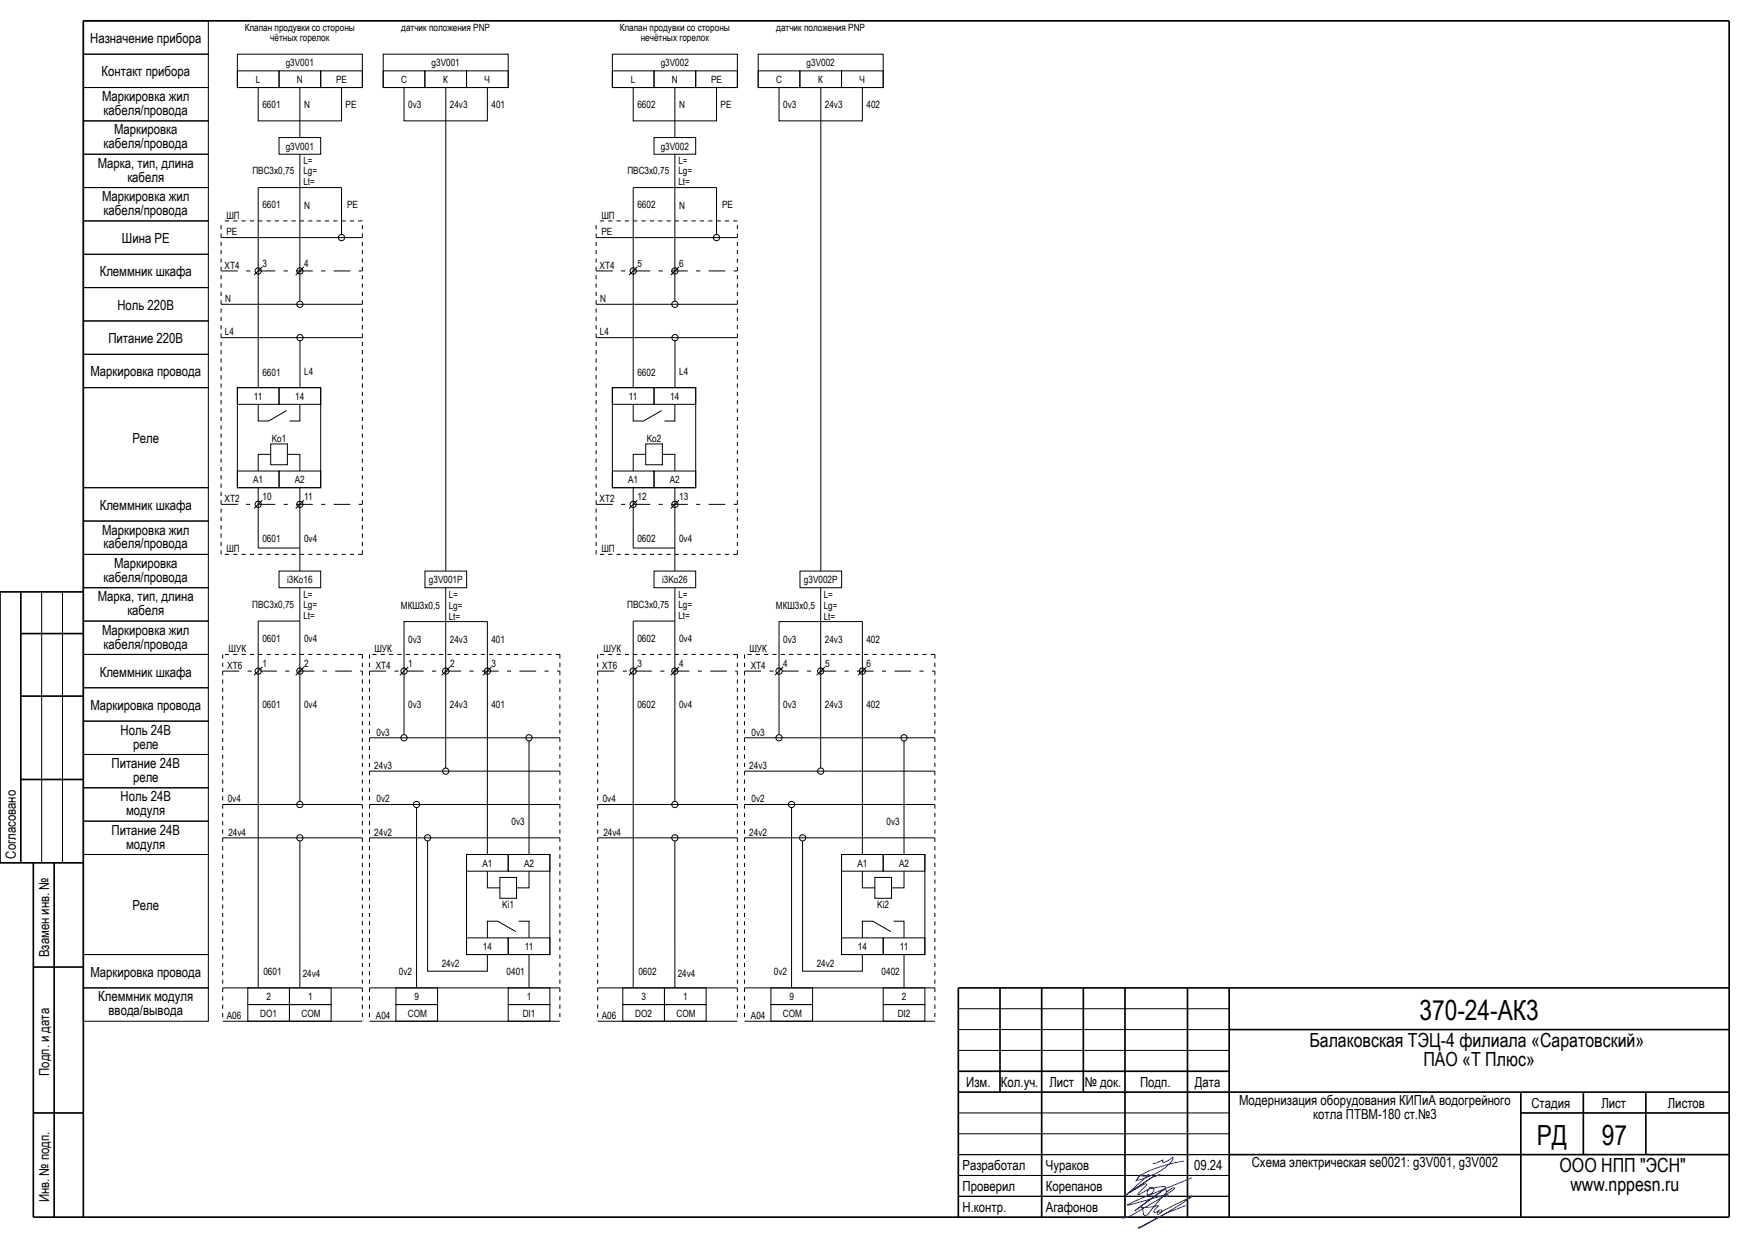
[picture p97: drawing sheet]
<svg xmlns="http://www.w3.org/2000/svg" width="420mm" height="297mm" viewBox="0 0 420 297" stroke-linecap="round" stroke-linejoin="round" font-family="sans-serif">
<defs><g id="words">
<g font-size="6.7">
<text x="340.6" y="244.6">370-24-АК3</text>
<text x="368.8" y="274.7">РД</text>
<text x="384.5" y="274.6">97</text>
</g>
<g font-size="4.7">
<text x="314.2" y="251.1">Балаковская ТЭЦ-4 филиала «Саратовский»</text>
<text x="341.6" y="255.8">ПАО «Т Плюс»</text>
<text x="374.3" y="281.1">ООО НПП &quot;ЭСН&quot;</text>
<text x="376.9" y="285.8">www.nppesn.ru</text>
</g>
<g font-size="3.3">
<text x="21.7" y="10.2">Назначение прибора</text>
<text x="24.4" y="18.2">Контакт прибора</text>
<text x="24.5" y="24.2">Маркировка жил</text>
<text x="24.9" y="27.6">кабеля/провода</text>
<text x="24.9" y="35.6">кабеля/провода</text>
<text x="27.4" y="32.2">Маркировка</text>
<text x="23.5" y="40.2">Марка, тип, длина</text>
<text x="30.6" y="43.6">кабеля</text>
<text x="24.5" y="48.2">Маркировка жил</text>
<text x="24.9" y="51.6">кабеля/провода</text>
<text x="29.3" y="58.3">Шина PE</text>
<text x="23.9" y="66.3">Клеммник шкафа</text>
<text x="28.2" y="74.3">Ноль 220В</text>
<text x="26" y="82.3">Питание 220В</text>
<text x="21.7" y="90.3">Маркировка провода</text>
<text x="31.8" y="106.3">Реле</text>
<text x="23.9" y="122.3">Клеммник шкафа</text>
<text x="24.5" y="128.2">Маркировка жил</text>
<text x="24.9" y="131.6">кабеля/провода</text>
<text x="27.4" y="136.2">Маркировка</text>
<text x="24.9" y="139.6">кабеля/провода</text>
<text x="23.5" y="144.2">Марка, тип, длина</text>
<text x="30.6" y="147.6">кабеля</text>
<text x="24.5" y="152.2">Маркировка жил</text>
<text x="24.9" y="155.6">кабеля/провода</text>
<text x="23.9" y="162.3">Клеммник шкафа</text>
<text x="21.7" y="170.3">Маркировка провода</text>
<text x="28.9" y="176.2">Ноль 24В</text>
<text x="31.9" y="179.6">реле</text>
<text x="26.8" y="184.2">Питание 24В</text>
<text x="31.9" y="187.6">реле</text>
<text x="28.9" y="192.2">Ноль 24В</text>
<text x="30.3" y="195.6">модуля</text>
<text x="26.8" y="200.2">Питание 24В</text>
<text x="30.3" y="203.6">модуля</text>
<text x="3.8" y="206" transform="rotate(-90 3.8 206)">Согласовано</text>
<text x="31.8" y="218.3">Реле</text>
<text x="11.8" y="229.7" transform="rotate(-90 11.8 229.7)">Взамен инв. №</text>
<text x="21.7" y="234.3">Маркировка провода</text>
<text x="23.6" y="240.2">Клеммник модуля</text>
<text x="26.1" y="243.6">ввода/вывода</text>
<text x="11.8" y="258.1" transform="rotate(-90 11.8 258.1)">Подп. и дата</text>
<text x="231.9" y="260.8">Изм.</text>
<text x="240.2" y="260.8">Кол.уч.</text>
<text x="251.8" y="260.8">Лист</text>
<text x="260.4" y="260.8">№ док.</text>
<text x="273.6" y="260.8">Подп.</text>
<text x="286.8" y="260.8">Дата</text>
<text x="297.4" y="265.1">Модернизация оборудования КИПиА водогрейного</text>
<text x="315.2" y="268.4">котла ПТВМ-180 ст.№3</text>
<text x="367.5" y="265.8">Стадия</text>
<text x="384.3" y="265.8">Лист</text>
<text x="400.3" y="265.8">Листов</text>
<text x="231" y="280.7">Разработал</text>
<text x="251" y="280.8">Чураков</text>
<text x="286.6" y="280.8">09.24</text>
<text x="300.4" y="280.1">Схема электрическая se0021: g3V001, g3V002</text>
<text x="231" y="285.8">Проверил</text>
<text x="251" y="285.8">Корепанов</text>
<text x="11.8" y="288.5" transform="rotate(-90 11.8 288.5)">Инв. № подп.</text>
<text x="231" y="290.8">Н.контр.</text>
<text x="251" y="290.8">Агафонов</text>
</g>
<g font-size="2.4">
<text x="58.7" y="7.4">Клапан продувки со стороны</text>
<text x="64.9" y="9.8">чётных горелок</text>
<text x="96.3" y="7.4">датчик положения PNP</text>
<text x="148.7" y="7.4">Клапан продувки со стороны</text>
<text x="153.8" y="9.8">нечётных горелок</text>
<text x="186.3" y="7.4">датчик положения PNP</text>
<text x="68.6" y="15.9">g3V001</text>
<text x="103.6" y="15.9">g3V001</text>
<text x="158.6" y="15.9">g3V002</text>
<text x="193.6" y="15.9">g3V002</text>
<text x="61.4" y="19.9">L</text>
<text x="71.3" y="19.9">N</text>
<text x="80.7" y="19.9">PE</text>
<text x="96.3" y="19.9">С</text>
<text x="106.4" y="19.9">К</text>
<text x="116.3" y="19.9">Ч</text>
<text x="151.4" y="19.9">L</text>
<text x="161.3" y="19.9">N</text>
<text x="170.7" y="19.9">PE</text>
<text x="186.3" y="19.9">С</text>
<text x="196.4" y="19.9">К</text>
<text x="206.3" y="19.9">Ч</text>
<text x="63" y="25.9">6601</text>
<text x="73" y="25.9">N</text>
<text x="83" y="25.9">PE</text>
<text x="98" y="25.9">0v3</text>
<text x="108" y="25.9">24v3</text>
<text x="118" y="25.9">401</text>
<text x="153" y="25.9">6602</text>
<text x="163" y="25.9">N</text>
<text x="173" y="25.9">PE</text>
<text x="188" y="25.9">0v3</text>
<text x="198" y="25.9">24v3</text>
<text x="208" y="25.9">402</text>
<text x="68.6" y="35.9">g3V001</text>
<text x="158.6" y="35.9">g3V002</text>
<text x="60.6" y="41.8">ПВС3х0,75</text>
<text x="72.8" y="39.3">L=</text>
<text x="72.8" y="41.8">Lg=</text>
<text x="150.6" y="41.8">ПВС3х0,75</text>
<text x="162.8" y="39.3">L=</text>
<text x="162.8" y="41.8">Lg=</text>
<text x="72.8" y="44.5">Lt=</text>
<text x="162.8" y="44.5">Lt=</text>
<text x="54.3" y="52.5">ШП</text>
<text x="63" y="50">6601</text>
<text x="73" y="50">N</text>
<text x="83.3" y="50">PE</text>
<text x="144.3" y="52.5">ШП</text>
<text x="153" y="50">6602</text>
<text x="163" y="50">N</text>
<text x="173.3" y="50">PE</text>
<text x="54.3" y="56.5">PE</text>
<text x="144.3" y="56.5">PE</text>
<text x="53.9" y="64.5">XT4</text>
<text x="63" y="63.9">3</text>
<text x="73" y="63.9">4</text>
<text x="143.9" y="64.5">XT4</text>
<text x="153" y="63.9">5</text>
<text x="163" y="63.9">6</text>
<text x="54.1" y="72.5">N</text>
<text x="144.1" y="72.5">N</text>
<text x="54" y="80.5">L4</text>
<text x="144" y="80.5">L4</text>
<text x="61" y="95.9">11</text>
<text x="63" y="90.3">6601</text>
<text x="70.9" y="95.9">14</text>
<text x="73" y="90.1">L4</text>
<text x="150.9" y="95.9">11</text>
<text x="153" y="90.3">6602</text>
<text x="160.9" y="95.9">14</text>
<text x="163" y="90.1">L4</text>
<text x="65.2" y="105.9">Ko1</text>
<text x="155.2" y="105.9">Ko2</text>
<text x="60.8" y="115.9">A1</text>
<text x="63" y="119.9">10</text>
<text x="70.8" y="115.9">A2</text>
<text x="73" y="119.9">11</text>
<text x="150.8" y="115.9">A1</text>
<text x="153" y="119.9">12</text>
<text x="160.8" y="115.9">A2</text>
<text x="163" y="119.9">13</text>
<text x="53.9" y="120.5">XT2</text>
<text x="143.9" y="120.5">XT2</text>
<text x="63" y="130">0601</text>
<text x="73" y="130">0v4</text>
<text x="153" y="130">0602</text>
<text x="163" y="130">0v4</text>
<text x="54.3" y="132.5">ШП</text>
<text x="144.3" y="132.5">ШП</text>
<text x="68.9" y="139.9">i3Ko16</text>
<text x="72.8" y="143.4">L=</text>
<text x="102.9" y="139.9">g3V001P</text>
<text x="107.7" y="143.5">L=</text>
<text x="158.9" y="139.9">i3Ko26</text>
<text x="162.8" y="143.4">L=</text>
<text x="192.9" y="139.9">g3V002P</text>
<text x="197.7" y="143.5">L=</text>
<text x="60.5" y="145.8">ПВС3х0,75</text>
<text x="72.8" y="145.9">Lg=</text>
<text x="72.8" y="148.6">Lt=</text>
<text x="96.2" y="146.1">МКШ3х0,5</text>
<text x="107.7" y="146.1">Lg=</text>
<text x="107.7" y="148.7">Lt=</text>
<text x="150.5" y="145.8">ПВС3х0,75</text>
<text x="162.8" y="145.9">Lg=</text>
<text x="162.8" y="148.6">Lt=</text>
<text x="186.2" y="146.1">МКШ3х0,5</text>
<text x="197.7" y="146.1">Lg=</text>
<text x="197.7" y="148.7">Lt=</text>
<text x="63" y="154">0601</text>
<text x="73" y="154">0v4</text>
<text x="98" y="154.2">0v3</text>
<text x="108" y="154.2">24v3</text>
<text x="117.9" y="154.2">401</text>
<text x="153" y="154">0602</text>
<text x="163" y="154">0v4</text>
<text x="188" y="154.2">0v3</text>
<text x="198" y="154.2">24v3</text>
<text x="207.9" y="154.2">402</text>
<text x="54.5" y="160.5">XT6</text>
<text x="54.9" y="156.4">ШУК</text>
<text x="63" y="159.9">1</text>
<text x="73" y="159.9">2</text>
<text x="89.9" y="156.4">ШУК</text>
<text x="90.2" y="160.5">XT4</text>
<text x="98" y="159.9">1</text>
<text x="108" y="159.9">2</text>
<text x="118" y="159.9">3</text>
<text x="144.5" y="160.5">XT6</text>
<text x="144.9" y="156.4">ШУК</text>
<text x="153" y="159.9">3</text>
<text x="163" y="159.9">4</text>
<text x="179.9" y="156.4">ШУК</text>
<text x="180.2" y="160.5">XT4</text>
<text x="188" y="159.9">4</text>
<text x="198" y="159.9">5</text>
<text x="208" y="159.9">6</text>
<text x="63" y="169.9">0601</text>
<text x="73" y="169.9">0v4</text>
<text x="98" y="169.9">0v3</text>
<text x="108" y="169.9">24v3</text>
<text x="117.9" y="169.9">401</text>
<text x="153" y="169.9">0602</text>
<text x="163" y="169.9">0v4</text>
<text x="188" y="169.9">0v3</text>
<text x="198" y="169.9">24v3</text>
<text x="207.9" y="169.9">402</text>
<text x="90.4" y="176.5">0v3</text>
<text x="180.4" y="176.5">0v3</text>
<text x="89.8" y="184.5">24v3</text>
<text x="179.8" y="184.5">24v3</text>
<text x="54.7" y="192.5">0v4</text>
<text x="90.4" y="192.5">0v2</text>
<text x="122.8" y="197.9">0v3</text>
<text x="144.7" y="192.5">0v4</text>
<text x="180.4" y="192.5">0v2</text>
<text x="212.8" y="197.9">0v3</text>
<text x="54.8" y="200.5">24v4</text>
<text x="89.8" y="200.5">24v2</text>
<text x="144.8" y="200.5">24v4</text>
<text x="179.8" y="200.5">24v2</text>
<text x="115.8" y="207.9">A1</text>
<text x="125.8" y="207.9">A2</text>
<text x="205.8" y="207.9">A1</text>
<text x="215.8" y="207.9">A2</text>
<text x="120.5" y="217.9">Ki1</text>
<text x="210.5" y="217.9">Ki2</text>
<text x="115.9" y="227.9">14</text>
<text x="125.9" y="227.9">11</text>
<text x="205.9" y="227.9">14</text>
<text x="215.9" y="227.9">11</text>
<text x="63.2" y="233.9">0601</text>
<text x="95.7" y="233.9">0v2</text>
<text x="106" y="231.9">24v2</text>
<text x="121.6" y="233.9">0401</text>
<text x="153.2" y="233.9">0602</text>
<text x="185.7" y="233.9">0v2</text>
<text x="196" y="231.9">24v2</text>
<text x="211.6" y="233.9">0402</text>
<text x="63.9" y="239.9">2</text>
<text x="72.7" y="234.3">24v4</text>
<text x="73.9" y="239.9">1</text>
<text x="99.5" y="239.9">9</text>
<text x="126.4" y="239.9">1</text>
<text x="153.9" y="239.9">3</text>
<text x="162.7" y="234.3">24v4</text>
<text x="163.9" y="239.9">1</text>
<text x="189.5" y="239.9">9</text>
<text x="216.4" y="239.9">2</text>
<text x="54.4" y="244.5">А06</text>
<text x="62.4" y="243.9">DO1</text>
<text x="72.3" y="243.9">COM</text>
<text x="90.2" y="244.5">А04</text>
<text x="97.9" y="243.9">COM</text>
<text x="125.4" y="243.9">DI1</text>
<text x="144.4" y="244.5">А06</text>
<text x="152.4" y="243.9">DO2</text>
<text x="162.3" y="243.9">COM</text>
<text x="180.2" y="244.5">А04</text>
<text x="187.9" y="243.9">COM</text>
<text x="215.4" y="243.9">DI2</text>
</g>
</g></defs>
<g fill="#000" stroke="#000" stroke-width=".24">
<path d="M72 29v4zM72 21v8zM107 21v8zM162 29v4zM162 21v8zM197 21v8zM53.1 57h33.9zM62 45v20zM62 45h20zM82 45v11.3zM143.1 57h33.9zM152 45v20z"/>
<path d="M152 45h20zM172 45v11.3zM53.1 73h33.9zM63 64l-2 2zM62 65v28zM73 64l-2 2zM72 45v20zM72 65v7.3zM143.1 73h33.9zM151 66l2-2zM152 65v28zM163 64l-2 2z"/>
<path d="M162 45v20zM162 65v7.3zM53.1 81h33.9zM72 81.8v11.2zM143.1 81h33.9zM162 81.8v11.2zM61 122l2-2zM62 121v10.5zM62 117v4zM71 122l2-2zM72 131.5v5.5zM72 121v10.5z"/>
<path d="M72 117v4zM107 29v108zM151 122l2-2zM152 121v10.5zM152 117v4zM163 120l-2 2zM162 131.5v5.5zM162 121v10.5zM162 117v4zM197 29v108zM62 149v12zM62 149h10z"/>
<path d="M107 141v8.1zM117 149.1v11.9zM152 149v12zM152 149h10zM197 141v8.1zM207 149.1v11.9zM61 162l2-2zM62 161v76zM71 162l2-2zM72 149v12zM88.7 177h45.7zM96 162l2-2z"/>
<path d="M97 161v15.3zM106 162l2-2zM107 149.1v11.9zM116 162l2-2zM117 161v44zM151 162l2-2zM152 161v76zM161 162l2-2zM162 149v12zM178.7 177h45.7zM186 162l2-2zM187 161v15.3z"/>
<path d="M196 162l2-2zM197 149.1v11.9zM206 162l2-2zM207 161v44zM53.4 193h33.6zM88.7 193h45.7zM88.7 185h45.7zM100 193.8v43.2zM107 161v23.3zM143.4 193h33.6zM178.7 193h45.7zM178.7 185h45.7z"/>
<path d="M190 193.8v43.2zM197 161v23.3zM10 142v65zM15 142v65zM53.4 201h33.6zM88.7 201h45.7zM127 177.8v27.2zM143.4 201h33.6zM178.7 201h45.7zM217 177.8v27.2zM53.4 237h33.6zM88.7 237h45.7z"/>
<path d="M127 229v8zM143.4 237h33.6zM178.7 237h45.7zM217 229v8zM53.4 245h33.6zM88.7 245h45.7zM143.4 245h33.6zM178.7 245h45.7zM230 252h65zM230 247h65zM230 242h65zM230 277h65z"/>
<path d="M230 272h65zM230 267h65zM230 287h65zM230 282h65z"/>
</g>
<g fill="#000" stroke="#000" stroke-width=".4">
<path d="M20 5h395zM5 152h15zM5 167h15zM5 187h15zM5 142v65zM8 207v85zM13 207v85zM8 232h12zM230 237h185zM230 257h65zM295 247h120zM8 267h12z"/>
<path d="M230 262h185zM240 237v25zM260 237v25zM295 277h120zM365 267h50zM380 262v15zM395 262v15zM8 292h407zM20 5v287zM230 237v55zM250 237v55zM270 237v55z"/>
<path d="M285 237v55zM295 237v55zM365 262v30zM415 5v287z"/>
</g>
<path d="M20 142h-20v65h20" fill="none" stroke="#000" stroke-width=".4"/>
<path d="M284.2 278.7l-.1-.1a26.7 26.7 0 0 0-10.8 3.7l-.4 .8a14 14 0 0 0 8.5-4.9l.1-.6-2.1 1.3a.32 .32 0 0 1-.4-.2 .32 .32 0 0 1 .1-.4l-1.5 .7-1 .1M284.6 289.2a74 74 0 0 0-11.4 5.4l1.9-.9 4.7-2.6 6.4-4.1-.1 .1-7.4 3.7h-.4a.34 .34 0 0 1-.1-.4 .34 .34 0 0 1 .5-.1 .34 .34 0 0 1 .1 .4 .74 .74 0 0 1-1.1 .5l.4-.6h-.2a.72 .72 0 0 1-1 .1l1-1.5a9.8 9.8 0 0 1-4.2 .3v-.2a.9 .9 0 0 1 .6 1.2l.1 .4a.57 .57 0 0 0 .2 .7 .57 .57 0 0 0 .8-.2l1.1-1.3a20.9 20.9 0 0 1 4.9-5.1h.4l.1 .1-3.4 2.4-5.3 3.1a6.1 6.1 0 0 1-3.9 1.6v-.4M286.1 282.5l-13.4 5.5-2.1 1.1 9.4-2.5a.25 .25 0 0 1 .3 .2 .25 .25 0 0 1-.3 .3l-.3-.5 .3-.5a.48 .48 0 0 0-.1-.6 .48 .48 0 0 0-.6-.1l-7 5.1 7.5-5.6-.2-.2-.3-.1-3.4 .6-.1-.1a.65 .65 0 0 1 1 0 .65 .65 0 0 1-.2 1l-.8 .6a.48 .48 0 0 1-.5-.3 .48 .48 0 0 1 .1-.6l.2-.5-2.2 1.3-.3-.1 2.1-2.3a.56 .56 0 0 0-.9 .1l-3.2 1.8 5.3-3.6 2-.6-2 .6-6.4 4.4 5.7-5.1a1.72 1.72 0 0 1-2 .1l-1.1 1.6" fill="none" stroke="#00f" stroke-width=".24"/>
<g fill="none" stroke="#000" stroke-width=".24">
<path d="M20 13h30v8h-30zM20 5h30v8h-30zM57 13h30v8h-30zM57 17h10v4h-10zM67 17h10v4h-10zM77 17h10v4h-10zM92 13h30v8h-30zM92 17h10v4h-10zM102 17h10v4h-10zM112 17h10v4h-10zM147 13h30v8h-30zM147 17h10v4h-10z"/>
<path d="M157 17h10v4h-10zM167 17h10v4h-10zM182 13h30v8h-30zM182 17h10v4h-10zM192 17h10v4h-10zM202 17h10v4h-10zM20 21h30v8h-30zM20 37h30v8h-30zM20 29h30v8h-30zM62 21v8h20v-8M67 33h10v4h-10zM72 37v8"/>
<path d="M97 21v8h20v-8M152 21v8h20v-8M157 33h10v4h-10zM162 37v8M187 21v8h20v-8M20 45h30v8h-30zM20 53h30v8h-30zM20 69h30v8h-30zM20 77h30v8h-30zM20 61h30v8h-30zM20 93h30v24h-30zM20 85h30v8h-30z"/>
<path d="M57 93h20v24h-20zM57 93h10v4h-10zM62 97v4h2.5l4.3-2.5M67 93h10v4h-10zM72 97v4h-2.5M147 93h20v24h-20zM147 93h10v4h-10zM152 97v4h2.5l4.3-2.5M157 93h10v4h-10zM162 97v4h-2.5M20 117h30v8h-30zM57 113h10v4h-10z"/>
<path d="M65 106.5h4v5h-4zM65 109h-3v4M67 113h10v4h-10zM69 109h3v4M147 113h10v4h-10zM155 106.5h4v5h-4zM155 109h-3v4M157 113h10v4h-10zM159 109h3v4M20 133h30v8h-30zM20 125h30v8h-30zM62 131.5h10"/>
<path d="M67 137h10v4h-10zM102 137h10v4h-10zM152 131.5h10M157 137h10v4h-10zM192 137h10v4h-10zM20 157h30v8h-30zM20 149h30v8h-30zM20 141h30v8h-30zM72 141v8M117 149.1h-20v11.9M162 141v8M207 149.1h-20v11.9"/>
<path d="M20 165h30v8h-30zM20 173h30v8h-30zM72 161v31.3M162 161v31.3M20 189h30v8h-30zM20 197h30v8h-30zM20 181h30v8h-30zM20 205h30v24h-30zM72 201.8v35.2M102.6 201.8v31.2h14.4v-4M112 205h20v24h-20zM112 205h10v4h-10z"/>
<path d="M117 209v4h3M120 210.5h4v5h-4zM122 205h10v4h-10zM127 209v4h-3M162 201.8v35.2M192.6 201.8v31.2h14.4v-4M202 205h20v24h-20zM202 205h10v4h-10zM207 209v4h3M210 210.5h4v5h-4zM212 205h10v4h-10zM217 209v4h-3"/>
<path d="M20 237h30v8h-30zM20 229h30v8h-30zM59.5 237h10v4h-10zM69.5 237h10v4h-10zM95 237h10v4h-10zM112 225h10v4h-10zM122 237h10v4h-10zM122 225h10v4h-10zM123.8 223.5l-4.3-2.5h-2.5v4M124.5 221h2.5v4M149.5 237h10v4h-10zM159.5 237h10v4h-10z"/>
<path d="M185 237h10v4h-10zM202 225h10v4h-10zM212 237h10v4h-10zM212 225h10v4h-10zM213.8 223.5l-4.3-2.5h-2.5v4M214.5 221h2.5v4M59.5 241h10v4h-10zM69.5 241h10v4h-10zM95 241h10v4h-10zM122 241h10v4h-10zM149.5 241h10v4h-10zM159.5 241h10v4h-10z"/>
<path d="M185 241h10v4h-10zM212 241h10v4h-10z"/>
<circle cx="82" cy="57" r=".75"/>
<circle cx="172" cy="57" r=".75"/>
<circle cx="62" cy="65" r=".75"/>
<circle cx="72" cy="65" r=".75"/>
<circle cx="72" cy="73" r=".75"/>
<circle cx="152" cy="65" r=".75"/>
<circle cx="162" cy="65" r=".75"/>
<circle cx="162" cy="73" r=".75"/>
<circle cx="72" cy="81" r=".75"/>
<circle cx="162" cy="81" r=".75"/>
<circle cx="62" cy="121" r=".75"/>
<circle cx="72" cy="121" r=".75"/>
<circle cx="152" cy="121" r=".75"/>
<circle cx="162" cy="121" r=".75"/>
<circle cx="62" cy="161" r=".75"/>
<circle cx="72" cy="161" r=".75"/>
<circle cx="97" cy="177" r=".75"/>
<circle cx="97" cy="161" r=".75"/>
<circle cx="107" cy="161" r=".75"/>
<circle cx="117" cy="161" r=".75"/>
<circle cx="127" cy="177" r=".75"/>
<circle cx="152" cy="161" r=".75"/>
<circle cx="162" cy="161" r=".75"/>
<circle cx="187" cy="161" r=".75"/>
<circle cx="187" cy="177" r=".75"/>
<circle cx="197" cy="161" r=".75"/>
<circle cx="207" cy="161" r=".75"/>
<circle cx="217" cy="177" r=".75"/>
<circle cx="72" cy="193" r=".75"/>
<circle cx="100" cy="193" r=".75"/>
<circle cx="107" cy="185" r=".75"/>
<circle cx="162" cy="193" r=".75"/>
<circle cx="190" cy="193" r=".75"/>
<circle cx="197" cy="185" r=".75"/>
<circle cx="72" cy="201" r=".75"/>
<circle cx="102.6" cy="201" r=".75"/>
<circle cx="162" cy="201" r=".75"/>
<circle cx="192.6" cy="201" r=".75"/>
</g>
<path d="M53.1 65h33.9zM143.1 65h33.9zM53.1 121h33.9zM143.1 121h33.9zM53.4 161h33.6zM88.7 161h45.7zM143.4 161h33.6zM178.7 161h45.7z" fill="#000" stroke="#000" stroke-width=".24" stroke-dasharray="4 2 1 2" stroke-linecap="butt"/>
<g fill="#000" stroke="#000" stroke-width=".24" stroke-dasharray="1 1" stroke-linecap="butt">
<path d="M53.1 53h33.9zM143.1 53h33.9zM53.1 53v80zM53.1 133h33.9zM87 53v80zM143.1 53v80zM143.1 133h33.9zM177 53v80zM53.4 157v88zM53.4 157h33.6zM87 157v88zM88.7 157v88z"/>
<path d="M88.7 157h45.7zM134.4 157v88zM143.4 157v88zM143.4 157h33.6zM177 157v88zM178.7 157v88zM178.7 157h45.7zM224.4 157v88z"/>
</g>
<use href="#words"/>
</svg>
